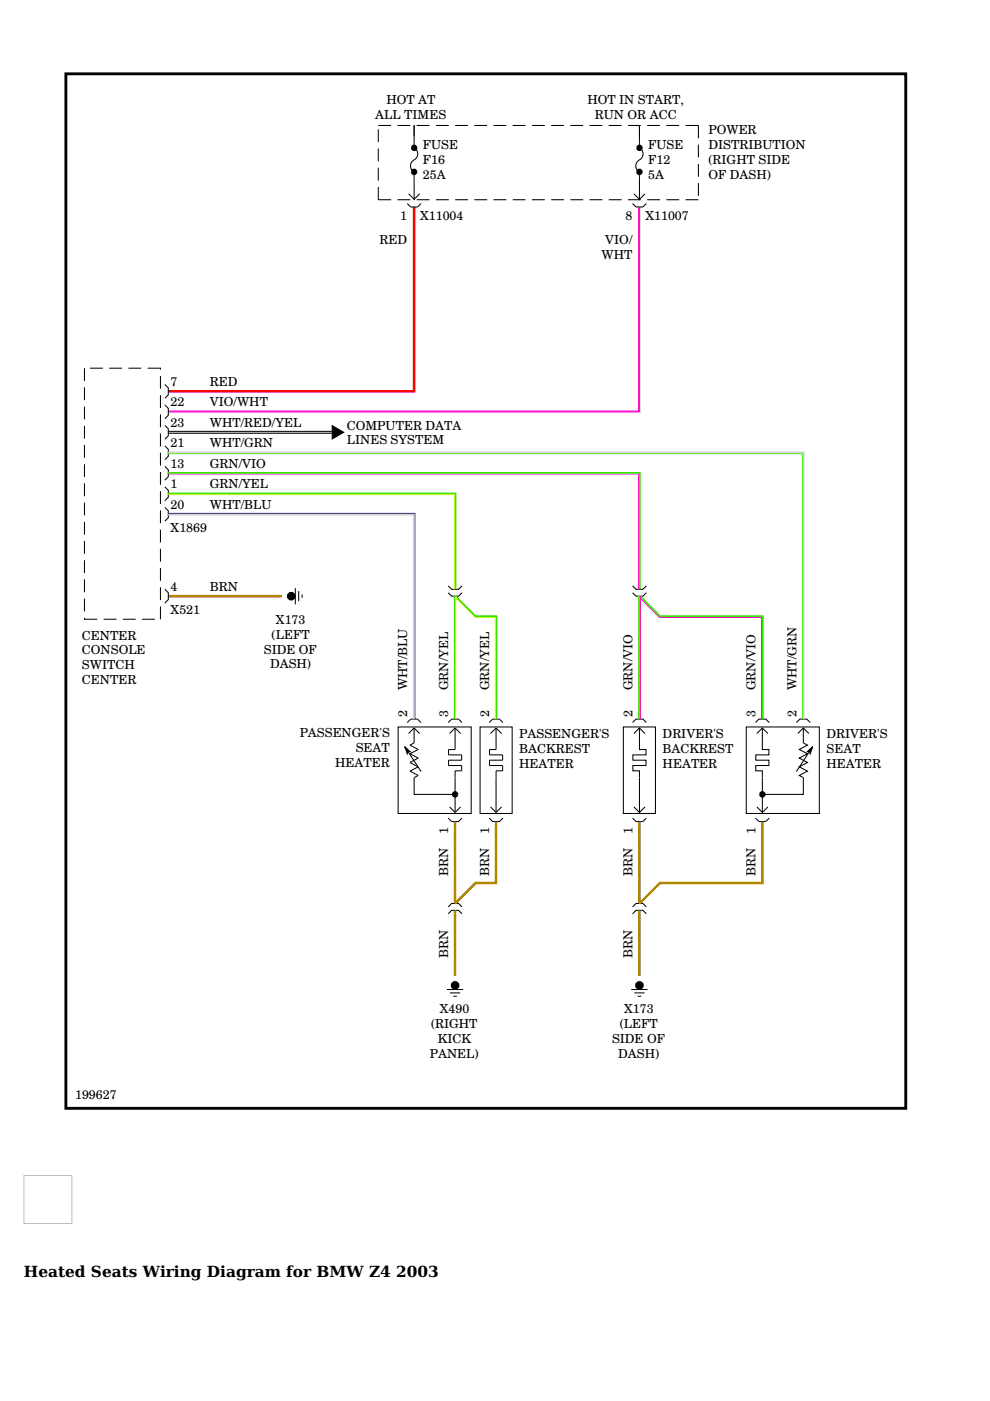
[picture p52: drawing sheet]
<svg xmlns="http://www.w3.org/2000/svg" width="210mm" height="297mm" viewBox="0 0 210 297" stroke-linecap="round" stroke-linejoin="round" font-family="sans-serif">
<defs><g id="words">
<g font-size="3.3">
<text x="5.1" y="270.8">Heated Seats Wiring Diagram for BMW Z4</text>
<text x="84" y="270.8">2003</text>
</g>
<g font-size="2.6">
<text x="81.9" y="22">HOT AT</text>
<text x="124.5" y="22">HOT IN START,</text>
<text x="79.6" y="25.2">ALL TIMES</text>
<text x="126.1" y="25.2">RUN OR ACC</text>
<text x="150.2" y="28.5">POWER</text>
<text x="89.6" y="31.6">FUSE</text>
<text x="89.6" y="34.8">F16</text>
<text x="137.4" y="34.8">F12</text>
<text x="137.4" y="31.6">FUSE</text>
<text x="150.2" y="31.6">DISTRIBUTION</text>
<text x="150.2" y="34.8">(RIGHT SIDE</text>
<text x="89.6" y="38">25A</text>
<text x="137.4" y="38">5A</text>
<text x="150.2" y="38">OF DASH)</text>
<text x="84.9" y="46.7">1</text>
<text x="89.1" y="46.7">X11004</text>
<text x="132.6" y="46.7">8</text>
<text x="136.8" y="46.7">X11007</text>
<text x="80.5" y="51.8">RED</text>
<text x="128.3" y="51.8">VIO/</text>
<text x="127.5" y="54.9">WHT</text>
<text x="36.2" y="81.8">7</text>
<text x="44.5" y="81.8">RED</text>
<text x="36.2" y="86.1">22</text>
<text x="44.5" y="86.1">VIO/WHT</text>
<text x="36.2" y="94.8">21</text>
<text x="36.2" y="90.5">23</text>
<text x="44.5" y="90.5">WHT/RED/YEL</text>
<text x="44.5" y="94.8">WHT/GRN</text>
<text x="73.5" y="91.1">COMPUTER DATA</text>
<text x="73.5" y="94.2">LINES SYSTEM</text>
<text x="36.2" y="99.1">13</text>
<text x="44.5" y="99.1">GRN/VIO</text>
<text x="36.2" y="107.8">20</text>
<text x="36.2" y="103.5">1</text>
<text x="44.5" y="103.5">GRN/YEL</text>
<text x="44.5" y="107.8">WHT/BLU</text>
<text x="36.2" y="112.8">X1869</text>
<text x="36.2" y="125.2">4</text>
<text x="44.5" y="125.2">BRN</text>
<text x="36.2" y="130.2">X521</text>
<text x="17.4" y="135.6">CENTER</text>
<text x="57.6" y="135.4">(LEFT</text>
<text x="58.5" y="132.2">X173</text>
<text x="17.4" y="141.9">SWITCH</text>
<text x="17.4" y="138.8">CONSOLE</text>
<text x="55.9" y="138.6">SIDE OF</text>
<text x="57.2" y="141.7">DASH)</text>
<text x="17.4" y="145.1">CENTER</text>
<text x="86.3" y="146.4" transform="rotate(-90 86.3 146.4)">WHT/BLU</text>
<text x="95" y="146.4" transform="rotate(-90 95 146.4)">GRN/YEL</text>
<text x="103.7" y="146.4" transform="rotate(-90 103.7 146.4)">GRN/YEL</text>
<text x="134.1" y="146.4" transform="rotate(-90 134.1 146.4)">GRN/VIO</text>
<text x="160.2" y="146.4" transform="rotate(-90 160.2 146.4)">GRN/VIO</text>
<text x="168.9" y="146.4" transform="rotate(-90 168.9 146.4)">WHT/GRN</text>
<text x="86.3" y="152" transform="rotate(-90 86.3 152)">2</text>
<text x="95" y="152" transform="rotate(-90 95 152)">3</text>
<text x="103.7" y="152" transform="rotate(-90 103.7 152)">2</text>
<text x="134.1" y="152" transform="rotate(-90 134.1 152)">2</text>
<text x="160.2" y="152" transform="rotate(-90 160.2 152)">3</text>
<text x="168.9" y="152" transform="rotate(-90 168.9 152)">2</text>
<text x="63.5" y="156.2">PASSENGER'S</text>
<text x="75.4" y="159.4">SEAT</text>
<text x="110.1" y="159.6">BACKREST</text>
<text x="110.1" y="156.4">PASSENGER'S</text>
<text x="140.5" y="159.6">BACKREST</text>
<text x="140.5" y="156.4">DRIVER'S</text>
<text x="175.2" y="156.4">DRIVER'S</text>
<text x="175.2" y="159.6">SEAT</text>
<text x="71.1" y="162.5">HEATER</text>
<text x="110.1" y="162.7">HEATER</text>
<text x="140.5" y="162.7">HEATER</text>
<text x="175.2" y="162.7">HEATER</text>
<text x="95" y="176.7" transform="rotate(-90 95 176.7)">1</text>
<text x="103.7" y="176.7" transform="rotate(-90 103.7 176.7)">1</text>
<text x="134.1" y="176.7" transform="rotate(-90 134.1 176.7)">1</text>
<text x="160.2" y="176.7" transform="rotate(-90 160.2 176.7)">1</text>
<text x="95" y="185.8" transform="rotate(-90 95 185.8)">BRN</text>
<text x="103.7" y="185.8" transform="rotate(-90 103.7 185.8)">BRN</text>
<text x="134.1" y="185.8" transform="rotate(-90 134.1 185.8)">BRN</text>
<text x="160.2" y="185.8" transform="rotate(-90 160.2 185.8)">BRN</text>
<text x="95" y="203.2" transform="rotate(-90 95 203.2)">BRN</text>
<text x="134.1" y="203.2" transform="rotate(-90 134.1 203.2)">BRN</text>
<text x="93.3" y="214.8">X490</text>
<text x="132.3" y="214.8">X173</text>
<text x="91.4" y="217.9">(RIGHT</text>
<text x="92.8" y="221.1">KICK</text>
<text x="129.8" y="221.1">SIDE OF</text>
<text x="131.4" y="217.9">(LEFT</text>
<text x="91.1" y="224.2">PANEL)</text>
<text x="131.1" y="224.2">DASH)</text>
<text x="15.9" y="233">199627</text>
</g>
</g></defs>
<path d="M135.8 43.9v43.6h-100.1" fill="none" stroke="#d2d2d2" stroke-width=".21"/>
<path d="M135.5 43.9v43.3h-99.8" fill="none" stroke="#f0f" stroke-width=".36"/>
<path d="M35.7 126.4h24M96.5 174.2v17.4l4.3-4.4h4.4v-13M135.6 174.2v17.4l4.3-4.4h21.7v-13M96.5 193v13.9M135.6 193v13.9" fill="none" stroke="#b28600" stroke-width=".54"/>
<path d="M87.8 43.9v39.1h-52.1" fill="none" stroke="#f00" stroke-width=".54"/>
<path d="M35.7 91.7h34.7" fill="none" stroke="#d2d2d2" stroke-width=".27"/>
<path d="M35.7 91.9h34.7M35.7 91.5h34.7M70.4 90.2l2.5 1.5-2.5 1.4zM85.8 158.3l.6 1-.1 .5zM85.8 158.3l1.2 1.1-.6-.1zM171.2 159.4l1.1-1.1-.6 1zM172.3 158.3l-.5 1.5-.1-.5z" fill="none" stroke="#000" stroke-width=".21"/>
<g fill="none" stroke="#000" stroke-width=".68" stroke-linecap="butt">
<circle cx="87.8" cy="36.4" r=".34"/>
<circle cx="87.8" cy="31.4" r=".34"/>
<circle cx="135.6" cy="36.4" r=".34"/>
<circle cx="135.6" cy="31.4" r=".34"/>
<circle cx="96.5" cy="168.4" r=".34"/>
<circle cx="161.6" cy="168.4" r=".34"/>
</g>
<g fill="none" stroke="#000" stroke-width=".22">
<path d="M80.2 26.6h2.7M80.2 39.6v2.7h2.7M80.2 27.4v2.7M80.2 31.5v2.7M80.2 35.6v2.7M84.3 26.6h2.7M87.8 26.5v4.9a1.52 1.52 0 0 1 .8 1.4 1.52 1.52 0 0 1-1.1 1.3 1.44 1.44 0 0 0 .3 2.3v6M88.4 26.6h2.7M92.4 26.6h2.7M96.5 26.6h2.7M100.6 26.6h2.7M104.6 26.6h2.8"/>
<path d="M108.7 26.6h2.7M112.8 26.6h2.7M116.9 26.6h2.7M120.9 26.6h2.7M125 26.6h2.7M129.1 26.6h2.7M133.1 26.6h2.8M135.6 26.5v4.9a1.52 1.52 0 0 1 .7 1.4 1.52 1.52 0 0 1-1 1.3 1.44 1.44 0 0 0 .3 2.3v6M137.2 26.6h2.7M141.3 26.6h2.7M145.4 26.6h2.7M148.1 26.6v2.7"/>
<path d="M148.1 30.7v2.7M148.1 34.7v2.8M148.1 38.8v2.7M84.3 42.3h2.7M86.3 43.2l.8 .7h1.4l.8-.7M86.6 41.1l1.2 1.2 1.2-1.2M88.4 42.3h2.7M92.4 42.3h2.7M96.5 42.3h2.7M100.6 42.3h2.7M104.6 42.3h2.8M108.7 42.3h2.7"/>
<path d="M112.8 42.3h2.7M116.9 42.3h2.7M120.9 42.3h2.7M125 42.3h2.7M129.1 42.3h2.7M133.1 42.3h2.8M134.1 43.2l.7 .7h1.5l.7-.7M134.4 41.1l1.2 1.2 1.2-1.2M137.2 42.3h2.7M141.3 42.3h2.7M145.4 42.3h2.7M17.9 78.1v2.7"/>
<path d="M19.1 78.1h2.7M23.2 78.1h2.7M27.2 78.1h2.7M31.3 78.1h2.7v.3M34 79.7v2.7M17.9 82.1v2.7M17.9 86.2v2.7M17.9 90.3v2.7M17.9 94.3v2.8M17.9 98.4v2.7M34 83.8v2.7M34 87.9v2.7"/>
<path d="M34 91.9v2.7M34 96v2.7M35 94.5l.7 .8v1.4l-.7 .8M35 98.9l.7 .7v1.5l-.7 .7M35 90.2l.7 .7v1.5l-.7 .7M35 85.9l.7 .7v1.4l-.7 .8M35 81.5l.7 .7v1.5l-.7 .7M17.9 102.5v2.7M17.9 106.6v2.7M17.9 110.6v2.8M17.9 114.7v2.7M17.9 118.8v2.7"/>
<path d="M34 100.1v2.7M34 104.1v2.8M34 108.2v2.7M34 112.3v2.7M34 116.4v2.7M35 103.2l.7 .8v1.4l-.7 .7M35 107.6l.7 .7v1.5l-.7 .7M17.9 131v.3h2.7M17.9 122.9v2.7M17.9 126.9v2.7M22 131.3h2.7M26.1 131.3h2.7"/>
<path d="M30.1 131.3h2.7M34 120.4v2.7M34 124.5v2.7M34 128.6v2.7M35 124.9l.7 .8v1.4l-.7 .8M62.6 124.7v3.4M63.3 125.3v2.2M64.1 126v.8M95 124.2l.8 .7h1.4l.7-.7M95 125.7l.8 .7h1.4l.7-.7M134.1 124.2l.7 .7h1.5l.7-.7M134.1 125.7l.7 .7h1.5l.7-.7"/>
<path d="M84.4 154.1h15.5v18.4h-15.5zM86.3 153.2l.8-.7h1.4l.8 .7M86.4 159.3l2.9 4.3M87.8 154.4v3.1l-.9 .5 1.8 .9-1.8 .9 1.8 .9-1.8 1 1.8 .9-1.8 .9 1.8 .9-.9 .5v3.5h8.7M87.8 154.4l1.2 1.1M87.8 154.4l-1.2 1.1M95 153.2l.8-.7h1.4l.7 .7M96.5 154.4v4.5h-1.4v1.1h2.8v1.2h-2.8v1.1h2.8v1.1h-1.4v8.9M96.5 154.4l1.2 1.1M96.5 154.4l-1.2 1.1M101.8 154.1h6.8v18.4h-6.8zM103.7 153.2l.7-.7h1.5l.7 .7"/>
<path d="M105.2 154.4v4.5h-1.4v1.1h2.8v1.2h-2.8v1.1h2.8v1.1h-1.4v8.9M105.2 154.4l1.1 1.1M105.2 154.4l-1.2 1.1M132.2 154.1h6.8v18.4h-6.8zM134.1 153.2l.7-.7h1.5l.7 .7M134.4 155.5l1.2-1.1 1.2 1.1M135.6 154.4v4.5h1.4v1.1h-2.8v1.2h2.8v1.1h-2.8v1.1h1.4v1.4M158.2 154.1h15.5v18.4h-15.5zM160.2 153.2l.7-.7h1.5l.7 .7M160.5 155.5l1.1-1.1 1.2 1.1M161.6 154.4v4.5h1.4v1.1h-2.8v1.2h2.8v1.1h-2.8v1.1h1.4v1.4M168.9 153.2l.7-.7h1.5l.7 .7"/>
<path d="M169.2 155.5l1.1-1.1 1.2 1.1M170.3 154.4v3.1l.9 .5-1.7 .9 1.7 .9-1.7 .9 1.7 1-1.7 .9 1.7 .9-1.7 .9 .8 .5v3.5h-8.7M171.7 159.3l-2.9 4.3M95 173.5l.8 .7h1.4l.7-.7M95.3 171.1l1.2 1.2M97.7 171.1l-1.2 1.2M103.7 173.5l.7 .7h1.5l.7-.7M104 171.1l1.2 1.2M106.3 171.1l-1.1 1.2M134.1 173.5l.7 .7h1.5l.7-.7M134.4 171.1l1.2 1.2 1.2-1.2M135.6 164.9v7.4"/>
<path d="M160.2 173.5l.7 .7h1.5l.7-.7M160.5 171.1l1.1 1.2 1.2-1.2M161.6 164.9v7.4M95 193.7l.8-.7h1.4l.7 .7M95 192.3l.8-.7h1.4l.7 .7M134.1 193.7l.7-.7h1.5l.7 .7M134.1 192.3l.7-.7h1.5l.7 .7M94.8 209.8h3.4M95.4 210.5h2.2M96.1 211.2h.7M133.8 209.8h3.5M134.5 210.5h2.2"/>
<path d="M135.2 211.2h.7"/>
</g>
<path d="M70.4 90.2l2.5 1.5-2.5 1.4zM85.8 158.3l.6 1-.1 .5zM85.8 158.3l1.2 1.1-.6-.1zM171.2 159.4l1.1-1.1-.6 1zM172.3 158.3l-.5 1.5-.1-.5z" fill="#000"/>
<path d="M35.7 104.9h60.6v20M96.4 126.5l4.4 4.4h4.2v21.6M96.7 126.4v26.1" fill="none" stroke="#ff0" stroke-width=".21"/>
<path d="M35.7 100.3h100v24.6M35.7 104.6h60.9v20.3M96.4 126.4v26.1M96.6 126.3l4.3 4.4h4.4v21.8M135.5 126.4v26.1M135.6 126.3l4.4 4.4h21.7v21.8" fill="none" stroke="#39e500" stroke-width=".36"/>
<path d="M35.7 100.5h99.7v24.4M135.5 126.5l4.3 4.4h21.7v21.6M135.8 126.4v26.1" fill="none" stroke="#f0f" stroke-width=".21"/>
<path d="M35.7 96.2h134.4v56.3" fill="none" stroke="#39e500" stroke-width=".21"/>
<path d="M35.7 95.9h134.7v56.6M35.7 109.1h52v43.4" fill="none" stroke="#d2d2d2" stroke-width=".36"/>
<path d="M14 15.7h178v219.3h-178z" fill="none" stroke="#000" stroke-width=".61" stroke-linecap="butt"/>
<path d="M35.7 108.9h52.3v43.6" fill="none" stroke="#00f" stroke-width=".21"/>
<g fill="none" stroke="#000" stroke-width=".91" stroke-linecap="butt">
<circle cx="61.7" cy="126.4" r=".46"/>
<circle cx="96.5" cy="208.9" r=".46"/>
<circle cx="135.6" cy="208.9" r=".46"/>
</g>
<path d="M5.1 249.2h10.1v10.2h-10.1z" fill="none" stroke="#c0c0c0" stroke-width=".21"/>
<use href="#words"/>
</svg>
